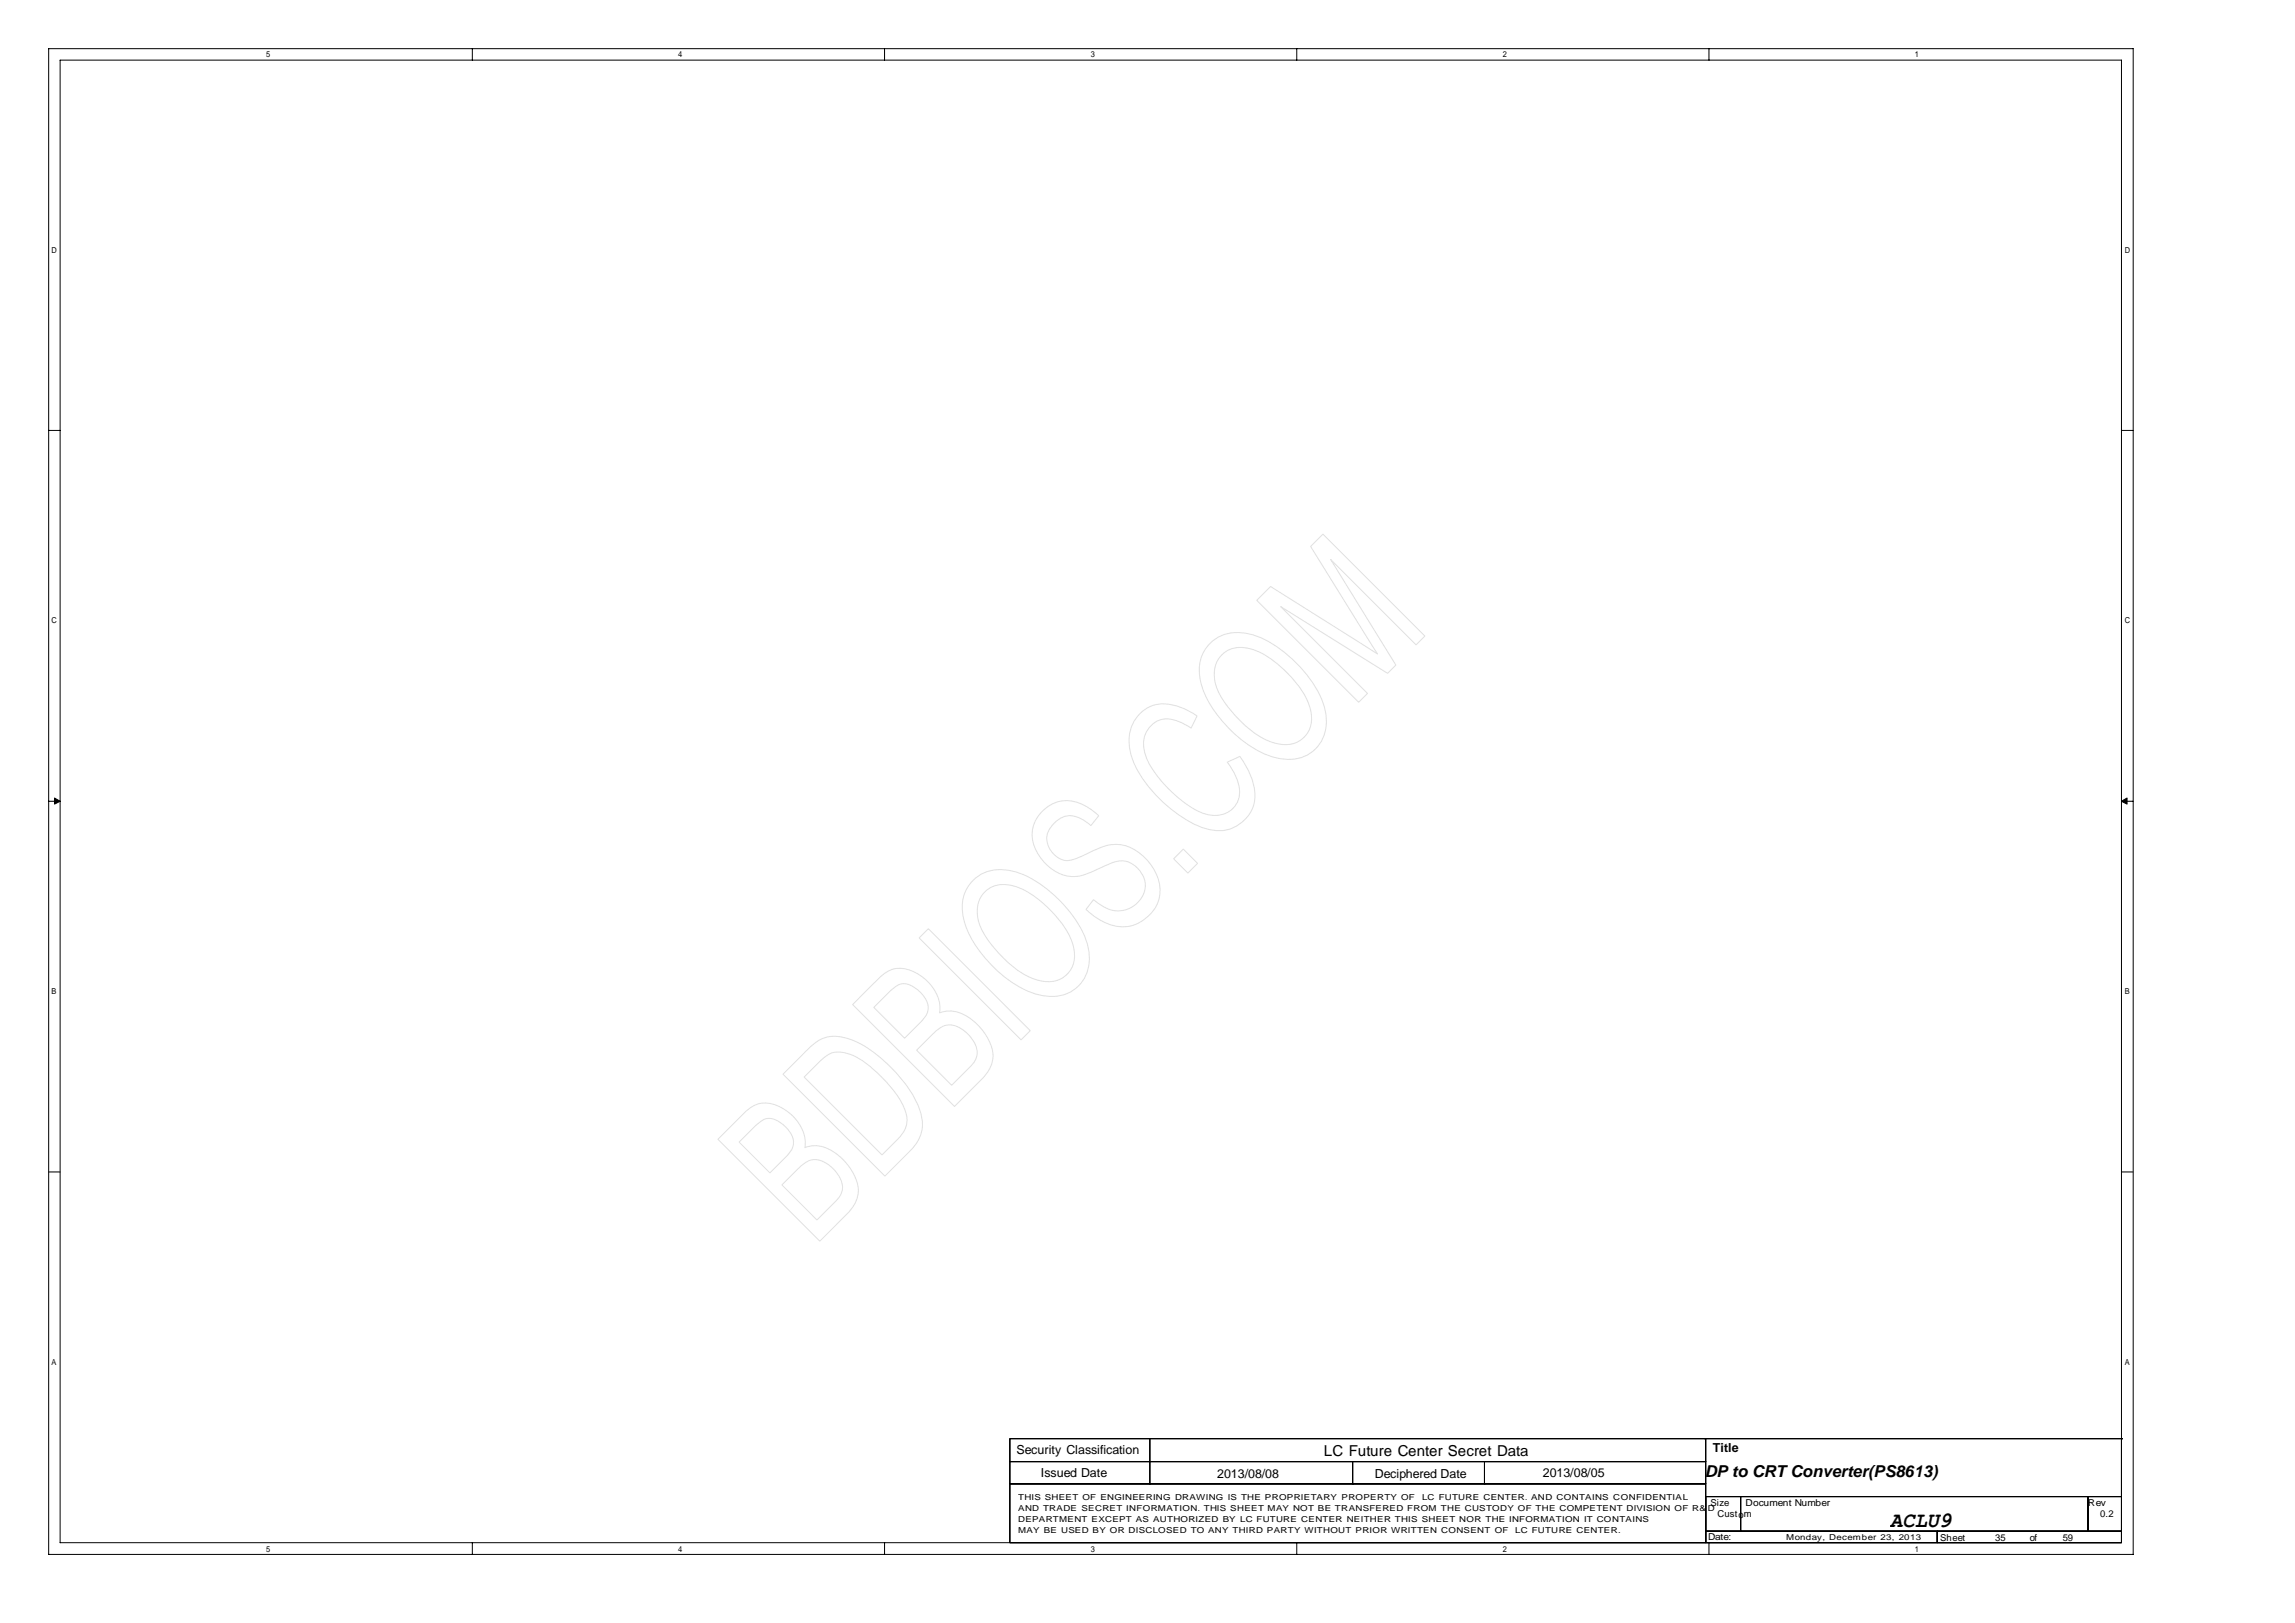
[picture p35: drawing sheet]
<svg xmlns="http://www.w3.org/2000/svg" width="297mm" height="210mm" viewBox="0 0 297 210" stroke-linecap="round" stroke-linejoin="round" font-family="sans-serif">
<defs><g id="words">
<text font-size="2.8" x="244.6" y="197.6">ACLU9</text>
<text font-size="2.1" x="220.6" y="191.1">DP to CRTConverter(PS8613)</text>
<text font-size="1.9" x="171.3" y="188.3">LC Future Center Secret Data</text>
<g font-size="1.6">
<text x="131.5" y="188.2">Security Classification</text>
<text x="134.7" y="191.1">Issued Date</text>
<text x="157.5" y="191.2">2013/08/08</text>
<text x="177.9" y="191.2">Deciphered Date</text>
<text x="199.6" y="191.1">2013/08/05</text>
<text x="221.7" y="187.8">Title</text>
</g>
<g font-size="1.2">
<text x="221.4" y="194.8">Size</text>
<text x="222.2" y="196.3">Custom</text>
<text x="225.9" y="194.8">Document Number</text>
<text x="270.2" y="194.9">Rev</text>
<text x="271.7" y="196.3">0.2</text>
<text x="221" y="199.3">Date:</text>
<text x="251" y="199.3">Sheet</text>
<text x="258.2" y="199.3">35</text>
<text x="262.6" y="199.3">of</text>
<text x="266.9" y="199.3">59</text>
</g>
<g font-size="1.1">
<text x="34.4" y="7.4">5</text>
<text x="87.7" y="7.4">4</text>
<text x="141.2" y="7.4">3</text>
<text x="194.5" y="7.4">2</text>
<text x="247.8" y="7.4">1</text>
<text x="6.6" y="32.7">D</text>
<text x="275" y="32.7">D</text>
<text x="6.6" y="80.6">C</text>
<text x="275" y="80.6">C</text>
<text x="6.6" y="128.6">B</text>
<text x="275" y="128.6">B</text>
<text x="6.6" y="176.6">A</text>
<text x="275" y="176.6">A</text>
<text x="131.8" y="194.1">THIS SHEET OF ENGINEERING DRAWING IS THE PROPRIETARY PROPERTY OF</text>
<text x="131.8" y="195.5">AND TRADE SECRET INFORMATION. THIS SHEET MAY NOT BE TRANSFERED FROM THE CUSTODY OF THE COMPETENT DIVISION OF R&amp;</text>
<text x="131.8" y="196.9">DEPARTMENT EXCEPT AS AUTHORIZED BY LC FUTURE CENTER NEITHER THIS SHEET NOR THE INFORMATION IT CONTAINS</text>
<text x="184" y="194.1">LC FUTURE CENTER. AND CONTAINS CONFIDENTIAL</text>
<text x="221" y="195.5">D</text>
<text x="34.4" y="200.7">5</text>
<text x="87.7" y="200.7">4</text>
<text x="131.8" y="198.3">MAY BE USED BY OR DISCLOSED TO ANY THIRD PARTY WITHOUT PRIOR WRITTEN CONSENT OF</text>
<text x="141.2" y="200.7">3</text>
<text x="194.5" y="200.7">2</text>
<text x="196.1" y="198.3">LC FUTURE CENTER.</text>
<text x="231.1" y="199.2">Monday, December 23, 2013</text>
<text x="247.8" y="200.7">1</text>
</g>
</g></defs>
<g fill="none" stroke="#000" stroke-width=".13">
<path d="M6.3 6.3h269.7v194.8h-269.7zM7.8 7.8h266.7v191.8h-266.7zM61.1 6.3v1.5M114.5 6.3v1.5M167.8 6.3v1.5M221.1 6.3v1.5M6.3 55.7h1.5M274.5 55.7h1.5M6.3 103.7h1.5M7.1 103.2l.7 .5-.7 .3zM274.5 103.7l.7-.5v.8zM274.5 103.7h1.5"/>
<path d="M6.3 151.6h1.5M274.5 151.6h1.5M61.1 199.6v1.5M114.5 199.6v1.5M130.7 186.1h90v3h-90zM130.7 189.1h90v2.9h-90zM130.7 192h90v7.6h-90zM148.8 189.1h.1M148.8 192h.1M148.8 186.1v5.9M167.8 199.6v1.5M175 192h.1"/>
<path d="M175 189.1v2.9M192.1 192h.1M192.1 189.1v2.9M220.6 186.1h53.9M220.7 193.6h4.5v4.5h-4.5zM220.7 198.1h30v1.5h-30zM221.1 199.6v1.5M225.2 193.6h45v4.5h-45zM250.7 198.1h23.8v1.5h-23.8zM270.2 193.6h4.3v4.5h-4.3zM274.5 186.1h.1"/>
</g>
<path d="M7.1 103.2l.7 .5-.7 .3zM274.5 103.7l.7-.5v.8z" fill="#000"/>
<g fill="none" stroke="#e0e0e0" stroke-width=".13">
<path d="M163.3 77l1.1-1.1 13.9 8.7-8.7-13.9 1.6-1.6 13.2 13.2-1.2 1.1-11-11 8.4 13.6-1.1 1.1-13.8-8.6 11.2 11.2-1.1 1.2-13.2-13.2zM147.5 92.3a4.5 4.5 0 0 1 5-.9l1.2 .5 1.2 .7-.8 1.6a5 5 0 0 0-3.9-1.1 3.4 3.4 0 0 0-2 4.6 15.4 15.4 0 0 0 5.8 6.7 4.7 4.7 0 0 0 4.8 .7 3.1 3.1 0 0 0 1.3-4.1 9 9 0 0 0-1.3-2.4l1.6-.7a8.3 8.3 0 0 1 1.9 5.9 4.8 4.8 0 0 1-6.5 3.3 17.3 17.3 0 0 1-9.1-8.5 5.6 5.6 0 0 1 .8-6.3zM156.6 83.2a5.5 5.5 0 0 1 5.9-.9 16.2 16.2 0 0 1 8.8 8.8 5.3 5.3 0 0 1-2 6.5 6.5 6.5 0 0 1-6.2-.3 16.4 16.4 0 0 1-7.6-8.4 5.3 5.3 0 0 1 1.1-5.7zM158.1 84.7a4.1 4.1 0 0 1 4.7-.4 14.4 14.4 0 0 1 6.6 6.9 3.7 3.7 0 0 1-1.1 4.6 4.7 4.7 0 0 1-4.8-.2 15.6 15.6 0 0 1-5.9-6.3 4.1 4.1 0 0 1 .5-4.6zM125.9 113.9a5.5 5.5 0 0 1 5.9-1 16.2 16.2 0 0 1 8.8 8.9 5.3 5.3 0 0 1-1.9 6.5 6.5 6.5 0 0 1-6.3-.3 16.3 16.3 0 0 1-7.5-8.5 5.3 5.3 0 0 1 1-5.6zM127.4 115.4a4.1 4.1 0 0 1 4.7-.4 14.4 14.4 0 0 1 6.6 6.9 3.7 3.7 0 0 1-1.1 4.5 4.7 4.7 0 0 1-4.8-.2 15.6 15.6 0 0 1-5.9-6.2 4.1 4.1 0 0 1 .5-4.6zM134.9 105a4.5 4.5 0 0 1 6-.4l1.3 .9-1 1.3a3.7 3.7 0 0 0-3.5-1.2 3.4 3.4 0 0 0-2.2 3 2.85 2.85 0 0 0 3 2.7l.9-.3a23.3 23.3 0 0 1 4-1.7 5.5 5.5 0 0 1 5.4 2.5 4.9 4.9 0 0 1 .4 6.1 4.9 4.9 0 0 1-6.8 1.2l-1-.7-.9-.7 1-1.3a4.8 4.8 0 0 0 3.5 1.4 3.4 3.4 0 0 0 3.1-4.1 3.2 3.2 0 0 0-4.9-1.8l-1.2 .6a5.6 5.6 0 0 1-4.3 .7 6.1 6.1 0 0 1-4.1-5.2 4.2 4.2 0 0 1 1.3-3zM153.1 109.8l1.9 1.9-1.3 1.2-1.8-1.8zM104.1 139.3l.3-.3a15.4 15.4 0 0 1 3-2.7 4.5 4.5 0 0 1 3.9 .7 16.5 16.5 0 0 1 5.8 6.5 3.3 3.3 0 0 1-1.1 4l-1.9 1.9zM104.4 135.9a4.6 4.6 0 0 1 4.6-1.7 13.6 13.6 0 0 1 6.7 4.4 12 12 0 0 1 3.7 6.6 5.1 5.1 0 0 1-2.1 4.2l-2.8 2.8-13.2-13.2zM112.2 128l1.5-1.4a3.7 3.7 0 0 1 5.2-.5 5.3 5.3 0 0 1 2.7 4.9 4.4 4.4 0 0 1 4.5 1.2 6.4 6.4 0 0 1 2.4 4.6 5.1 5.1 0 0 1-2.1 3.4l-2.9 3-13.2-13.2zM113.8 129.6a10.6 10.6 0 0 1 2.6-2.3 2.74 2.74 0 0 1 2.7 1.1 2.42 2.42 0 0 1 .7 3l-.4 .6-2.3 2.3-4-4z"/>
<path d="M119.2 121l.9-.8 13.2 13.1-1.2 1.2-13.2-13.2zM119.3 135.2a11.8 11.8 0 0 1 2.9-2.5 3.5 3.5 0 0 1 3.6 1.7 2.49 2.49 0 0 1-.4 3.8l-2.3 2.2-4.5-4.5zM94.3 145.9l2-1.9a3.7 3.7 0 0 1 5.1-.5 5.3 5.3 0 0 1 2.8 5 4.4 4.4 0 0 1 4.5 1.1 6.4 6.4 0 0 1 2.4 4.7 5.2 5.2 0 0 1-2.1 3.3l-2.9 3-13.2-13.2zM95.6 147.8l.8-.8a10.5 10.5 0 0 1 2.6-2.2 2.75 2.75 0 0 1 2.7 1 2.42 2.42 0 0 1 .7 3l-.5 .6-2.3 2.3zM101.9 152.6a11.8 11.8 0 0 1 2.9-2.5 3.5 3.5 0 0 1 3.6 1.7 2.49 2.49 0 0 1-.5 3.8l-2.2 2.2-4.5-4.5z"/>
</g>
<use href="#words"/>
</svg>
